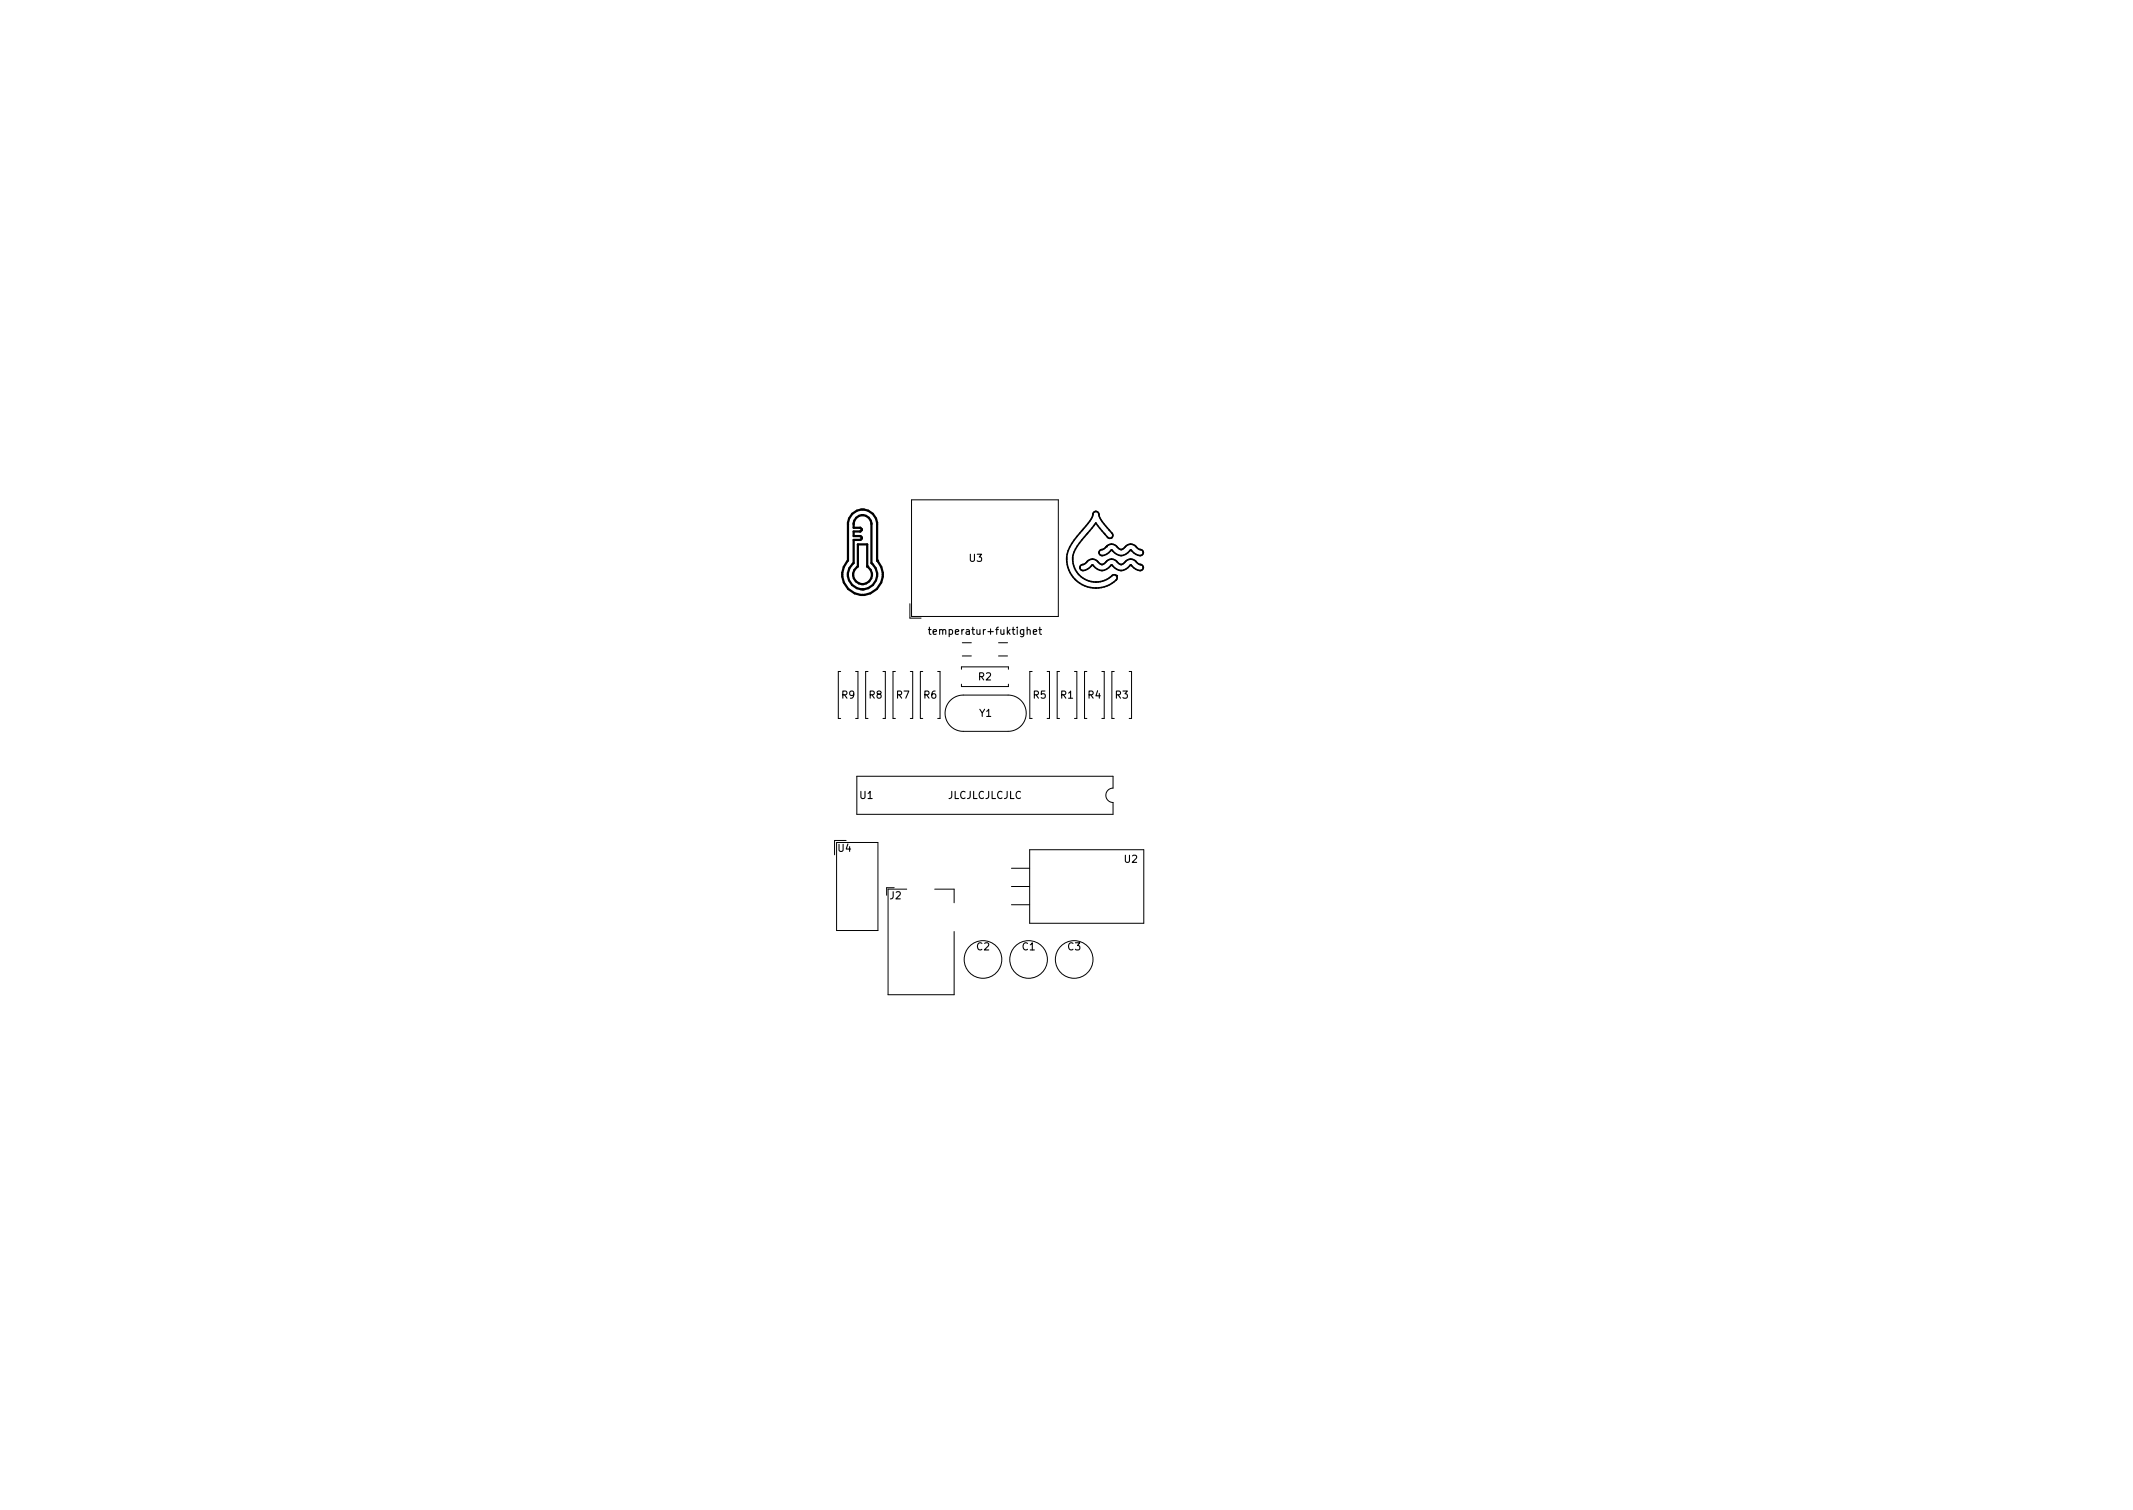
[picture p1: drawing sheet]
<svg xmlns="http://www.w3.org/2000/svg" width="297mm" height="210mm" viewBox="0 0 297 210" stroke-linecap="round" stroke-linejoin="round" font-family="sans-serif">
<defs><g id="words">
<g font-size="1.4">
<text x="135" y="78.2">U3</text>
<text x="130.2" y="88.4">temperatur+fuktighet</text>
<text x="136.3" y="94.7">R2</text>
<text x="117.2" y="97.3">R9</text>
<text x="121" y="97.3">R8</text>
<text x="124.8" y="97.3">R7</text>
<text x="128.6" y="97.3">R6</text>
<text x="136.4" y="99.8">Y1</text>
<text x="143.9" y="97.3">R5</text>
<text x="147.7" y="97.3">R1</text>
<text x="151.5" y="97.3">R4</text>
<text x="155.3" y="97.3">R3</text>
<text x="119.8" y="111.2">U1</text>
<text x="131.9" y="111.2">JLCJLCJLCJLC</text>
<text x="116.7" y="118.6">U4</text>
<text x="123.9" y="125.2">J2</text>
<text x="156.6" y="120.1">U2</text>
<text x="136" y="132.3">C2</text>
<text x="142.4" y="132.3">C1</text>
<text x="148.7" y="132.3">C3</text>
</g>
</g></defs>
<path d="M129.3 87.7h.4M129.4 87.3v.9l.3 .1M144.7 87.7h.3M144.8 87.3v.9l.2 .1" fill="none" stroke="#000" stroke-width=".15"/>
<g fill="none" stroke="#000" stroke-width=".23">
<path d="M152 78.7a1.2 1.2 0 0 1-1.5 .6 .45 .45 0 0 1-.1-.5 .45 .45 0 0 1 .5-.2l.3-.2a1.04 1.04 0 0 1 1.8 0 .62 .62 0 0 0 1.1-.2 1.02 1.02 0 0 1 1.6 .2 .62 .62 0 0 0 1.1-.2 1.02 1.02 0 0 1 1.6 .2l.1 .1a.68 .68 0 0 1 .7 .6l-.1 .2a1.2 1.2 0 0 1-1.5-.6M152 78.7h.2a1.47 1.47 0 0 0 2.5 0M152 78.7h.1M152.3 71.3a.47 .47 0 0 1 .6 0 .47 .47 0 0 1 .2 .5l.4 .8 1.3 1.6a.42 .42 0 0 1 0 .7 .42 .42 0 0 1-.6-.1l-1.6-2-.9 1.1a13.6 13.6 0 0 0-2.1 3 3.2 3.2 0 0 0 1.4 3.7 3.2 3.2 0 0 0 4-.5 .42 .42 0 0 1 .5 .2 .42 .42 0 0 1-.1 .5 4 4 0 0 1-5.6 0 4 4 0 0 1-.2-5.6l1.2-1.5a4.8 4.8 0 0 0 1.5-2.4zM154.1 76.1h.1M154.1 76.1a1.01 1.01 0 0 1 1.6 .2 .62 .62 0 0 0 1.1-.2 1.02 1.02 0 0 1 1.6 .2l.1 .1a.68 .68 0 0 1 .7 .6l-.1 .2a1.2 1.2 0 0 1-1.5-.6h-.1M154.1 76.1l-.4 .3a.68 .68 0 0 0-.7 .6l.2 .2a1.2 1.2 0 0 0 1.5-.6h.1a1.53 1.53 0 0 0 2.7 0M154.7 78.7h.2M154.7 78.7h.1M154.9 78.7h.1M154.9 78.7a1.43 1.43 0 0 0 2.5 0M157.4 78.7h.1"/>
<path d="M157.5 76.6h.1M157.5 78.7h.1M157.5 78.7h-.1M157.6 78.7h.1M158.8 78.6h.1M155.5 80.1h.1"/>
</g>
<path d="M118.7 71.5a2.03 2.03 0 0 1 2.1-.4 2.03 2.03 0 0 1 1.3 1.7v5.3a2.82 2.82 0 0 1 0 3.9 2.82 2.82 0 0 1-4 0 2.82 2.82 0 0 1 0-3.9v-5.3l.1-.6zM119.2 72.1a1.24 1.24 0 0 1 1.3-.3 1.24 1.24 0 0 1 .9 1.1v5.5a2.04 2.04 0 0 1 .2 3 2.04 2.04 0 0 1-3 0 2.04 2.04 0 0 1 .3-3v-3.2h.9l.2-.2-.2-.4h-.9v-.6h.9l.2-.2-.2-.3h-.9v-.6zM119.5 75.8h1.3v3.1a1.32 1.32 0 0 1 .3 2 1.32 1.32 0 0 1-2 0 1.32 1.32 0 0 1 .4-2z" fill="none" stroke="#000" stroke-width=".31"/>
<g fill="#000">
<circle cx="120.8" cy="78.9" r=".16"/>
<circle cx="122.1" cy="78.1" r=".16"/>
<circle cx="120.1" cy="82.1" r=".16"/>
</g>
<g fill="none" stroke="#000" stroke-width=".14">
<path d="M126.9 69.6h20.5v16.2h-20.5zM117.1 93.5h-.4v6.5h.4M119.1 93.5h.4v6.5h-.4M120.9 93.5h-.4v6.5h.4M123 93.5h.3v6.5h-.3M124.7 93.5h-.3v6.5h.3M126.7 84.1v2h1.6M126.8 93.5h.3v6.5h-.3M128.5 93.5h-.3v6.5h.3M130.6 93.5h.3v6.5h-.3M132.3 97.5a2.52 2.52 0 0 1 1.8-.7h6.3a2.53 2.53 0 0 1 2.5 2.5 2.53 2.53 0 0 1-2.5 2.5h-6.3a2.53 2.53 0 0 1-2.3-1.5 2.53 2.53 0 0 1 .5-2.8zM133.9 93.2v-.3h6.5v.3"/>
<path d="M133.9 95.3v.3h6.5v-.3M134 89.5h1.3M134 91.3h1.3M139.1 89.5h1.2M139.1 91.3h1.2M143.7 93.5h-.3v6.5h.3M145.8 93.5h.4v6.5h-.4M147.6 93.5h-.4v6.5h.4M149.6 93.5h.4v6.5h-.4M151.4 93.5h-.4v6.5h.4M153.4 93.5h.4v6.5h-.4M155.2 93.5h-.4v6.5h.4"/>
<path d="M157.2 93.5h.4v6.5h-.4M116.5 117.3h5.7M117.8 117h-1.6v2M119.3 108.1h35.7v1.6a1 1 0 0 0-1 1 1 1 0 0 0 1 1v1.7h-35.7zM122.3 117.3v12.3h-5.8v-12.3M143.4 118.3h15.9v10.3h-15.9zM124.5 123.6h-1v1.1M126.3 123.8h-2.6v14.7h9.2v-8.8M130.2 123.8h2.7v1.9M140.9 120.9h2.5M140.9 123.4h2.5M140.9 126h2.5"/>
<circle cx="136.9" cy="133.6" r="2.62"/>
<circle cx="143.2" cy="133.6" r="2.62"/>
<circle cx="149.6" cy="133.6" r="2.62"/>
</g>
<use href="#words"/>
</svg>
